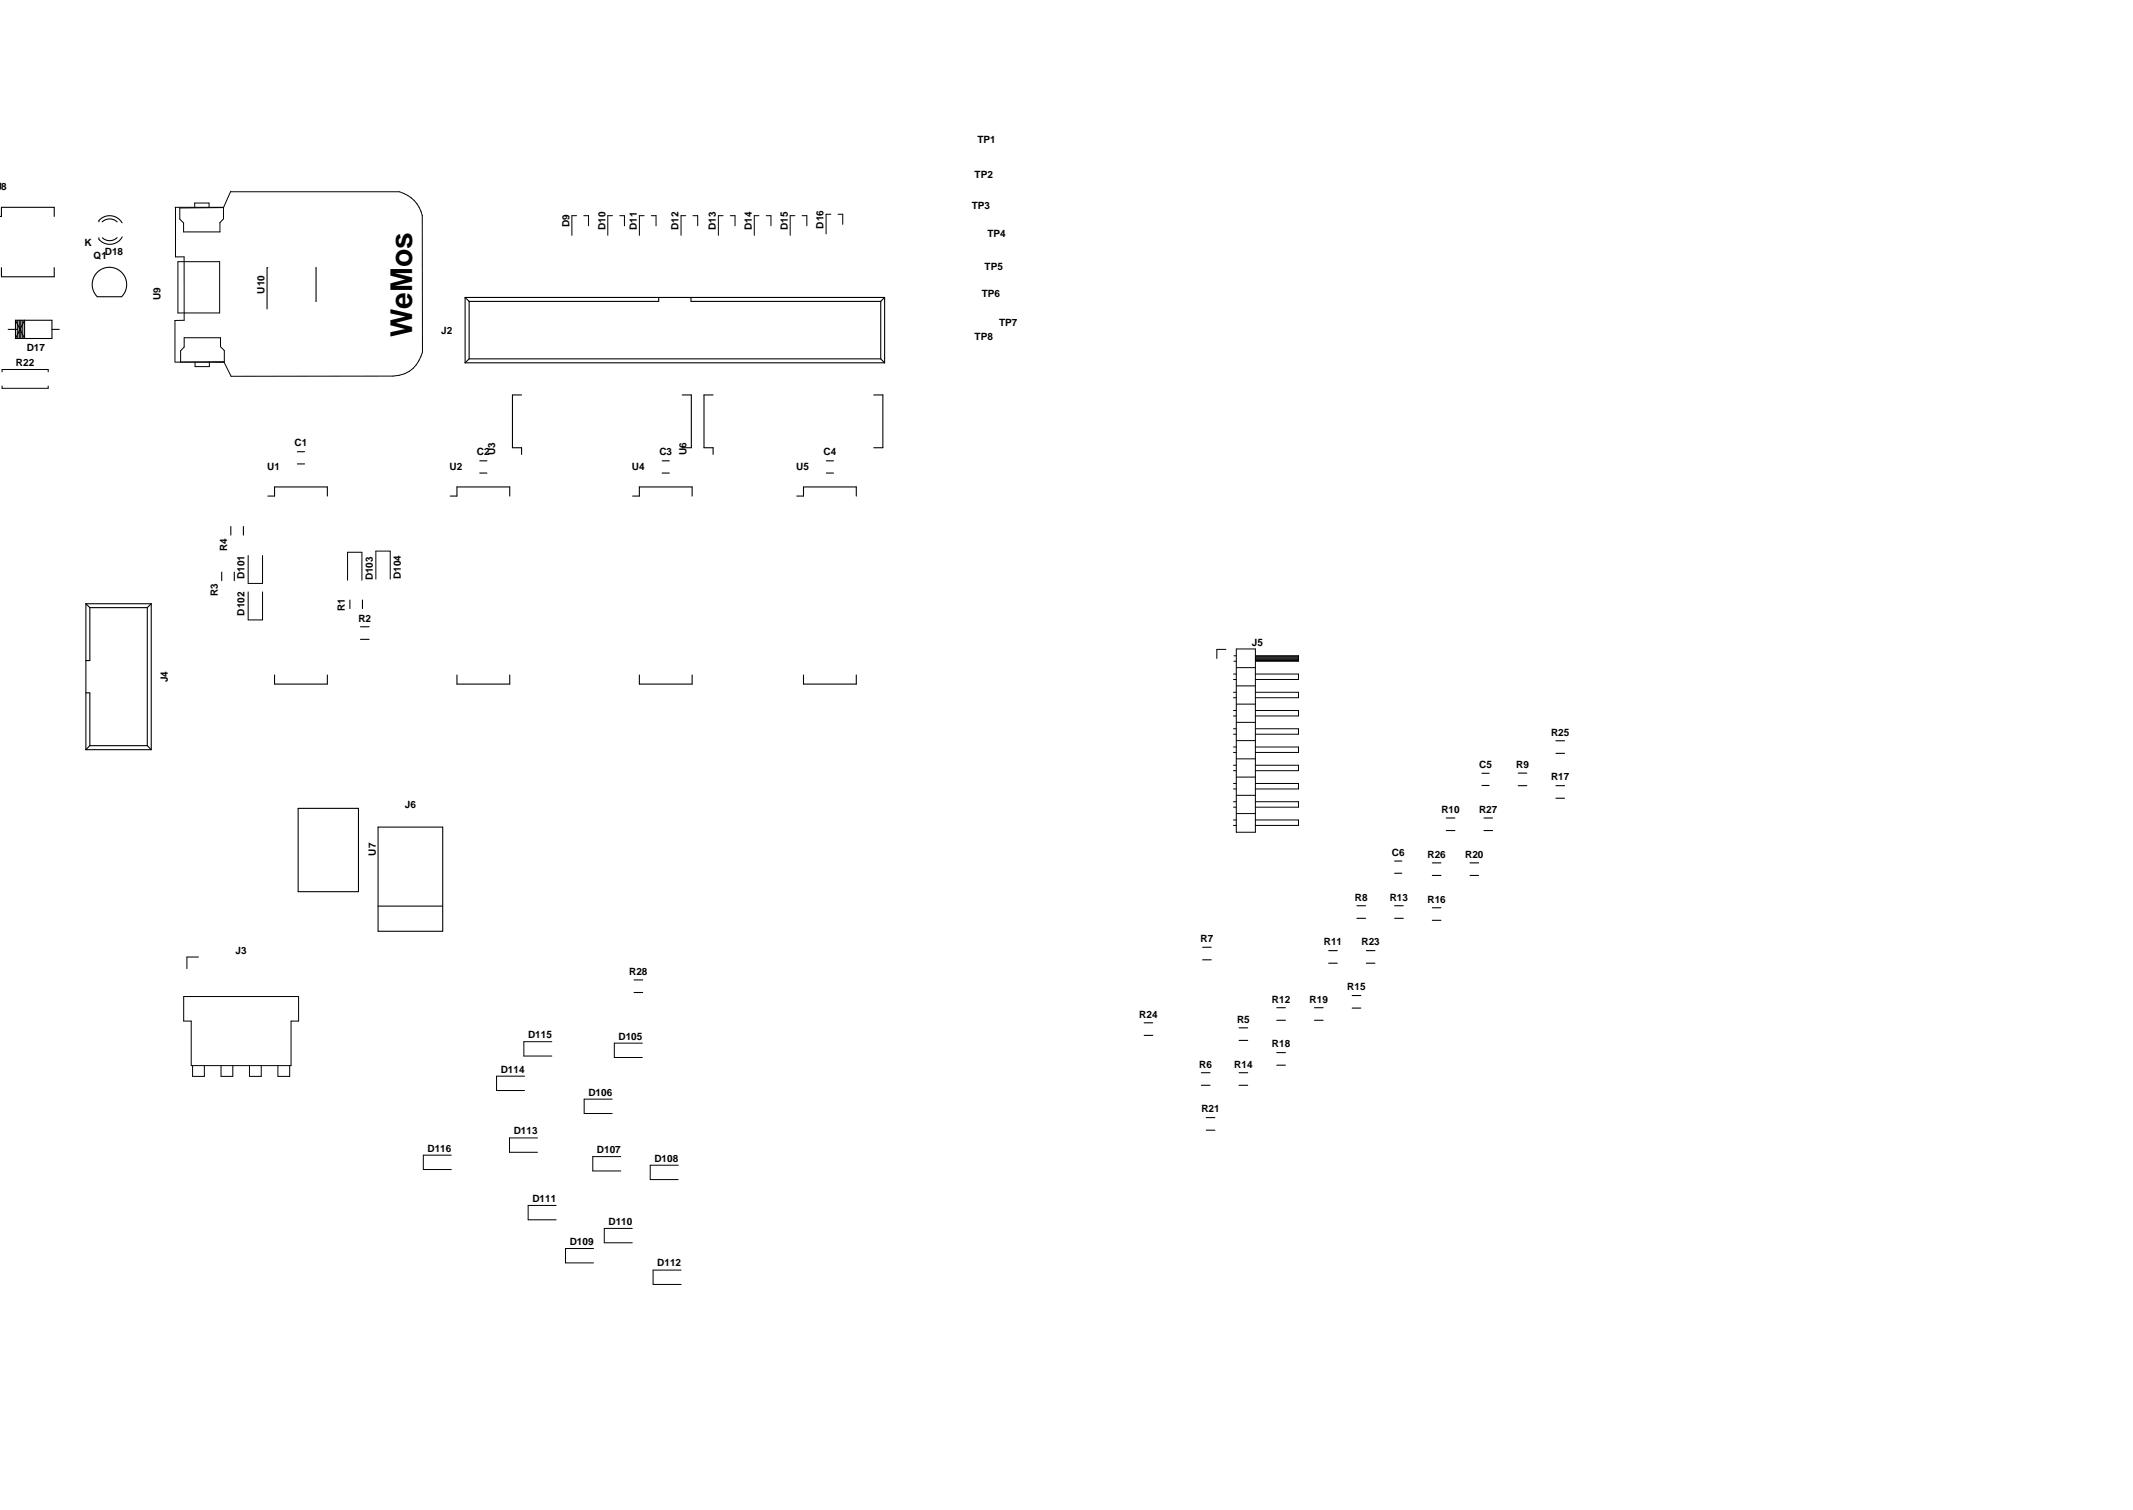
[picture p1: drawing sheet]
<svg xmlns="http://www.w3.org/2000/svg" width="297mm" height="210mm" viewBox="0 0 297 210" stroke-linecap="round" stroke-linejoin="round" font-family="sans-serif">
<defs><g id="words">
<text font-size="4.2" x="57.4" y="46.9" transform="rotate(-90 57.4 46.9)">WeMos</text>
<g font-size="1.4">
<text x="136.1" y="19.9">TP1</text>
<text x="-.8" y="26.4">U8</text>
<text x="135.3" y="29.1">TP3</text>
<text x="135.7" y="24.7">TP2</text>
<text x="11.8" y="34.2">K</text>
<text x="14.6" y="35.6">D18</text>
<text x="79.3" y="31.7" transform="rotate(-90 79.3 31.7)">D9</text>
<text x="84.3" y="32" transform="rotate(-90 84.3 32)">D10</text>
<text x="88.7" y="32" transform="rotate(-90 88.7 32)">D11</text>
<text x="94.5" y="32" transform="rotate(-90 94.5 32)">D12</text>
<text x="99.7" y="32" transform="rotate(-90 99.7 32)">D13</text>
<text x="104.7" y="32" transform="rotate(-90 104.7 32)">D14</text>
<text x="109.7" y="32" transform="rotate(-90 109.7 32)">D15</text>
<text x="114.7" y="31.8" transform="rotate(-90 114.7 31.8)">D16</text>
<text x="137.5" y="32.9">TP4</text>
<text x="13" y="36.1">Q1</text>
<text x="22.3" y="41.8" transform="rotate(-90 22.3 41.8)">U9</text>
<text x="36.8" y="40.9" transform="rotate(-90 36.8 40.9)">U10</text>
<text x="136.7" y="41.3">TP6</text>
<text x="137.1" y="37.5">TP5</text>
<text x="61.5" y="46.5">J2</text>
<text x="135.7" y="47.3">TP8</text>
<text x="139.1" y="45.3">TP7</text>
<text x="2.2" y="50.9">R22</text>
<text x="3.7" y="48.9">D17</text>
<text x="37.2" y="65.4">U1</text>
<text x="41" y="62.1">C1</text>
<text x="62.6" y="65.4">U2</text>
<text x="66.4" y="63.4">C2</text>
<text x="68.9" y="63.4" transform="rotate(-90 68.9 63.4)">U3</text>
<text x="88" y="65.4">U4</text>
<text x="91.8" y="63.4">C3</text>
<text x="95.6" y="63.4" transform="rotate(-90 95.6 63.4)">U6</text>
<text x="110.9" y="65.4">U5</text>
<text x="114.7" y="63.4">C4</text>
<text x="31.6" y="76.7" transform="rotate(-90 31.6 76.7)">R4</text>
<text x="30.3" y="83.1" transform="rotate(-90 30.3 83.1)">R3</text>
<text x="34.1" y="80.7" transform="rotate(-90 34.1 80.7)">D101</text>
<text x="51.9" y="80.8" transform="rotate(-90 51.9 80.8)">D103</text>
<text x="55.8" y="80.7" transform="rotate(-90 55.8 80.7)">D104</text>
<text x="34.1" y="85.7" transform="rotate(-90 34.1 85.7)">D102</text>
<text x="48" y="85" transform="rotate(-90 48 85)">R1</text>
<text x="49.9" y="86.5">R2</text>
<text x="174.3" y="89.9">J5</text>
<text x="23.4" y="95" transform="rotate(-90 23.4 95)">J4</text>
<text x="206" y="106.9">C5</text>
<text x="211.1" y="106.9">R9</text>
<text x="216" y="102.4">R25</text>
<text x="56.4" y="112.6">J6</text>
<text x="200.7" y="113.2">R10</text>
<text x="206" y="113.2">R27</text>
<text x="216" y="108.7">R17</text>
<text x="52.3" y="119.1" transform="rotate(-90 52.3 119.1)">U7</text>
<text x="193.8" y="119.1">C6</text>
<text x="198.8" y="119.4">R26</text>
<text x="204" y="119.4">R20</text>
<text x="188.7" y="125.4">R8</text>
<text x="193.5" y="125.4">R13</text>
<text x="198.8" y="125.7">R16</text>
<text x="167.2" y="131.2">R7</text>
<text x="184.3" y="131.6">R11</text>
<text x="189.6" y="131.6">R23</text>
<text x="32.8" y="132.8">J3</text>
<text x="87.6" y="135.7">R28</text>
<text x="187.6" y="137.9">R15</text>
<text x="158.7" y="141.7">R24</text>
<text x="172.3" y="142.4">R5</text>
<text x="177.1" y="139.6">R12</text>
<text x="182.4" y="139.6">R19</text>
<text x="69.7" y="149.3">D114</text>
<text x="73.5" y="144.5">D115</text>
<text x="86.1" y="144.7">D105</text>
<text x="167" y="148.6">R6</text>
<text x="171.9" y="148.6">R14</text>
<text x="177.1" y="145.8">R18</text>
<text x="81.9" y="152.5">D106</text>
<text x="167.3" y="154.9">R21</text>
<text x="59.5" y="160.3">D116</text>
<text x="71.5" y="157.9">D113</text>
<text x="83.1" y="160.5">D107</text>
<text x="91.1" y="161.7">D108</text>
<text x="74.1" y="167.3">D111</text>
<text x="79.3" y="173.3">D109</text>
<text x="84.7" y="170.5">D110</text>
<text x="91.5" y="176.3">D112</text>
</g>
</g></defs>
<g fill="none" stroke="#000" stroke-width=".15">
<path d="M-.1 30.1h.3v-1.2h7.3v1.2M.2 37.3v1.2h7.3v-1.2M13.8 30.9v-.2a2 2 0 0 1 3.2 .3M13.8 33.1v.2M14.2 30.9a1.55 1.55 0 0 1 2.1 0M16.3 33.1a1.48 1.48 0 0 1-2 0M17 33a1.99 1.99 0 0 1-3.2 .3M37.3 37.3h-.1v5.7M44 37.3h.1M44 37.3v4.6M1.1 45.9h1.3M2.2 44.6l1.2 2.5v-2.5l-1.2 2.5"/>
<path d="M2.2 44.6v2.5M2.2 44.6h5v2.5h-5M2.4 44.6v2.5M2.7 44.6v2.5M2.8 44.6v2.5M2.9 44.6v2.5M3.2 44.6v2.5M7.2 45.9h1.1M16.9 41.3a2.4 2.4 0 0 0 0-3.4 2.4 2.4 0 0 0-3.4 0 2.4 2.4 0 0 0 0 3.4h3.4M44 41.9h.1M64.8 50.5h58.4M64.8 41.4h58.4"/>
<path d="M64.8 41.4v9.1M64.8 41.4l.5 .6M65.3 50h57.3M65.3 42v8M65.3 50l-.5 .5M72.6 55h-1.2v7.3h1.2v1M91.7 41.4v.6h-26.4M95 55h1.3v7.3h-1.3M96.2 41.4v.6h26.4M99.3 55h-1.3v7.3h1.3v1M121.7 55h1.2v7.3h-1.2M122.6 42v8"/>
<path d="M122.6 50l.6 .5M123.2 41.4v9.1M123.2 41.4l-.6 .6M30.9 79.7v1.2M32.1 73.3v1.2M32.6 79.7v1.2M33.9 73.3v1.2M37.3 69.1h.9v-1.3h7.4v1.3M41.4 62.9h1M41.4 64.6h1M62.7 69.1h.9v-1.3h7.4v1.3M66.8 64.2h1"/>
<path d="M66.8 65.9h1M88.1 69.1h.9v-1.3h7.4v1.3M92.2 64.2h1M92.2 65.9h1M111 69.1h.9v-1.3h7.3v1.3M115.1 64.2h1M115.1 65.9h1M12 84.1v20.3M12 96.5h.5v7.3M12 84.1h9.1M12 84.1l.5 .5M12.5 84.6v7.4h-.5"/>
<path d="M12.5 84.6h8M20.5 84.6v19.2M21.1 84.1v20.3M21.1 84.1l-.6 .5M38.2 94v1.3h7.4v-1.3M48.7 83.5v1.2M50.2 89h1.2M50.2 87.3h1.2M50.5 83.5v1.2M63.6 94v1.3h7.4v-1.3M89 94v1.3h7.4v-1.3M111.9 94v1.3h7.3v-1.3"/>
<path d="M12 104.4h9.1M12.5 103.8h8M12.5 103.8l-.5 .6M20.5 103.8l.6 .6M41.5 112.6h8.4v11.6h-8.4zM52.6 115.2h9.1v14.5h-9.1zM194.2 119.9h1M201.4 115.6h1.2M201.4 113.9h1.2M206.4 107.7h1M206.4 109.4h1M206.7 115.6h1.2"/>
<path d="M206.7 113.9h1.2M211.4 109.4h1.2M211.4 107.6h1.2M216.7 109.4h1.2M216.7 111.1h1.2M216.7 104.9h1.2M216.7 103.1h1.2M52.6 126.2h9.1M88.3 138.2h1.2M88.3 136.4h1.2M167.5 133.6h1.2M167.5 131.9h1.2"/>
<path d="M185 134.1h1.2M185 132.4h1.2M188.3 138.6h1.2M189 127.9h1.2M189 126.1h1.2M190.3 134.1h1.2M190.3 132.4h1.2M194.2 121.6h1M194.2 127.9h1.2M194.2 126.1h1.2M199.5 128.1h1.2M199.5 126.4h1.2"/>
<path d="M199.5 121.9h1.2M199.5 120.1h1.2M204.7 121.9h1.2M204.7 120.1h1.2M159.3 144.2h1.2M159.3 142.4h1.2M167.3 151.1h1.2M167.3 149.4h1.2M168 157.4h1.2M168 155.6h1.2M172.6 144.9h1.2M172.6 143.1h1.2"/>
<path d="M172.6 151.1h1.2M172.6 149.4h1.2M177.8 142.1h1.2M177.8 140.3h1.2M177.8 148.3h1.2M177.8 146.6h1.2M183.1 142.1h1.2M183.1 140.3h1.2M188.3 140.4h1.2"/>
</g>
<g fill="none" stroke="#000" stroke-width=".14">
<path d="M24.4 28.9v6.9h1.2v8.8h-1.2v5.8M24.8 36.4h5.8v7.2h-5.8zM25 29l6.1-.1v1.6l-.5 .5v1.3h-5v-1.3l-.6-.5zM29.1 28.9v-.6h-2v.6M32.1 26.6l-1 2.3h-6.7M32.1 26.7h23.5a4.5 4.5 0 0 1 3.2 3.3v19a4.2 4.2 0 0 1-4.1 3.4h-22.5l-1-1.9-6.8-.1M79.6 30h.7M79.6 30v2.8M81.3 30h.7v1.4M85.3 30h-.7v2.8M86.3 30h.7v1.4M89 30h.7"/>
<path d="M89 30v2.8M90.7 30h.7v1.4M95.5 30h-.7v2.8M96.5 30h.7v1.4M100.7 30h-.7v2.8M101.7 30h.7v1.4M105.7 30h-.7v2.8M106.7 30h.7v1.4M110 30h.7M110 30v2.8M111.7 30h.7v1.4M115.7 29.8h-.7v2.8"/>
<path d="M116.7 29.8h.7v1.4M.3 51.8v-.4h6.4v.4M.3 53.7v.4h6.4v-.4M25.6 47h5.1v1.3l.5 .5v1.6h-6v-1.6l.4-.5zM29.2 50.4v.6h-2v-.6M34.6 77.3v3.9h2v-3.9M34.6 82.4v3.9h2v-3.9M48.4 80.8v-3.9h2v3.9M52.3 80.6v-3.9h2v3.9M170.7 90.4h-1.2v1.3M171.8 93.9h.4M171.8 94.6h.4"/>
<path d="M171.8 96.4h.4M171.8 97.2h.4M171.8 98.9h.4M171.8 99.7h.4M171.8 91.3h.4M171.8 92.1h.4M172.2 90.4h2.6v25.5h-2.6zM172.2 93h2.6M172.2 95.5h2.6M172.2 98h2.6M174.8 91.3h6v.8h-6M174.8 93.9h6v.7h-6"/>
<path d="M174.8 96.4h6v.8h-6M174.8 98.9h6v.8h-6M174.8 91.4h6M174.8 91.5h6M174.8 91.6h6M174.8 91.7h6M174.8 91.9h6M174.8 92h6M171.8 101.5h.4M171.8 102.2h.4M171.8 104h.4M171.8 104.8h.4"/>
<path d="M171.8 106.6h.4M171.8 107.3h.4M171.8 109.1h.4M171.8 109.9h.4M171.8 111.6h.4M171.8 112.4h.4M171.8 114.2h.4M171.8 114.9h.4M172.2 100.6h2.6M172.2 103.1h2.6M172.2 105.7h2.6M172.2 108.2h2.6"/>
<path d="M172.2 110.7h2.6M172.2 113.3h2.6M174.8 101.5h6v.7h-6M174.8 104h6v.8h-6M174.8 106.6h6v.7h-6M174.8 109.1h6v.8h-6M174.8 111.6h6v.8h-6M174.8 114.2h6v.7h-6M25.6 138.8h16v3.4h-1.1v6.2h-13.9v-6.2h-1zM27.6 133.3h-1.6v1.6M26.8 148.4v1.5h1.7v-1.5M30.8 148.4v1.5h1.6v-1.5"/>
<path d="M34.7 148.4v1.5h1.7v-1.5M38.7 148.4v1.5h1.6v-1.5M73 149.8h-3.9v2h3.9M74.8 158.4h-3.8v2h3.8M76.8 145h-3.8v2h3.8M85.3 153h-3.9v2h3.9M89.4 145.2h-3.9v2h3.9M62.9 160.8h-3.9v2h3.9M77.4 167.8h-3.8v2h3.8M82.7 173.8h-4v2h4M86.4 161h-3.9v2h3.9M88.1 171h-4v2h4"/>
<path d="M94.4 162.2h-3.9v2h3.9M94.8 176.8h-3.8v2h3.8"/>
</g>
<use href="#words"/>
</svg>
